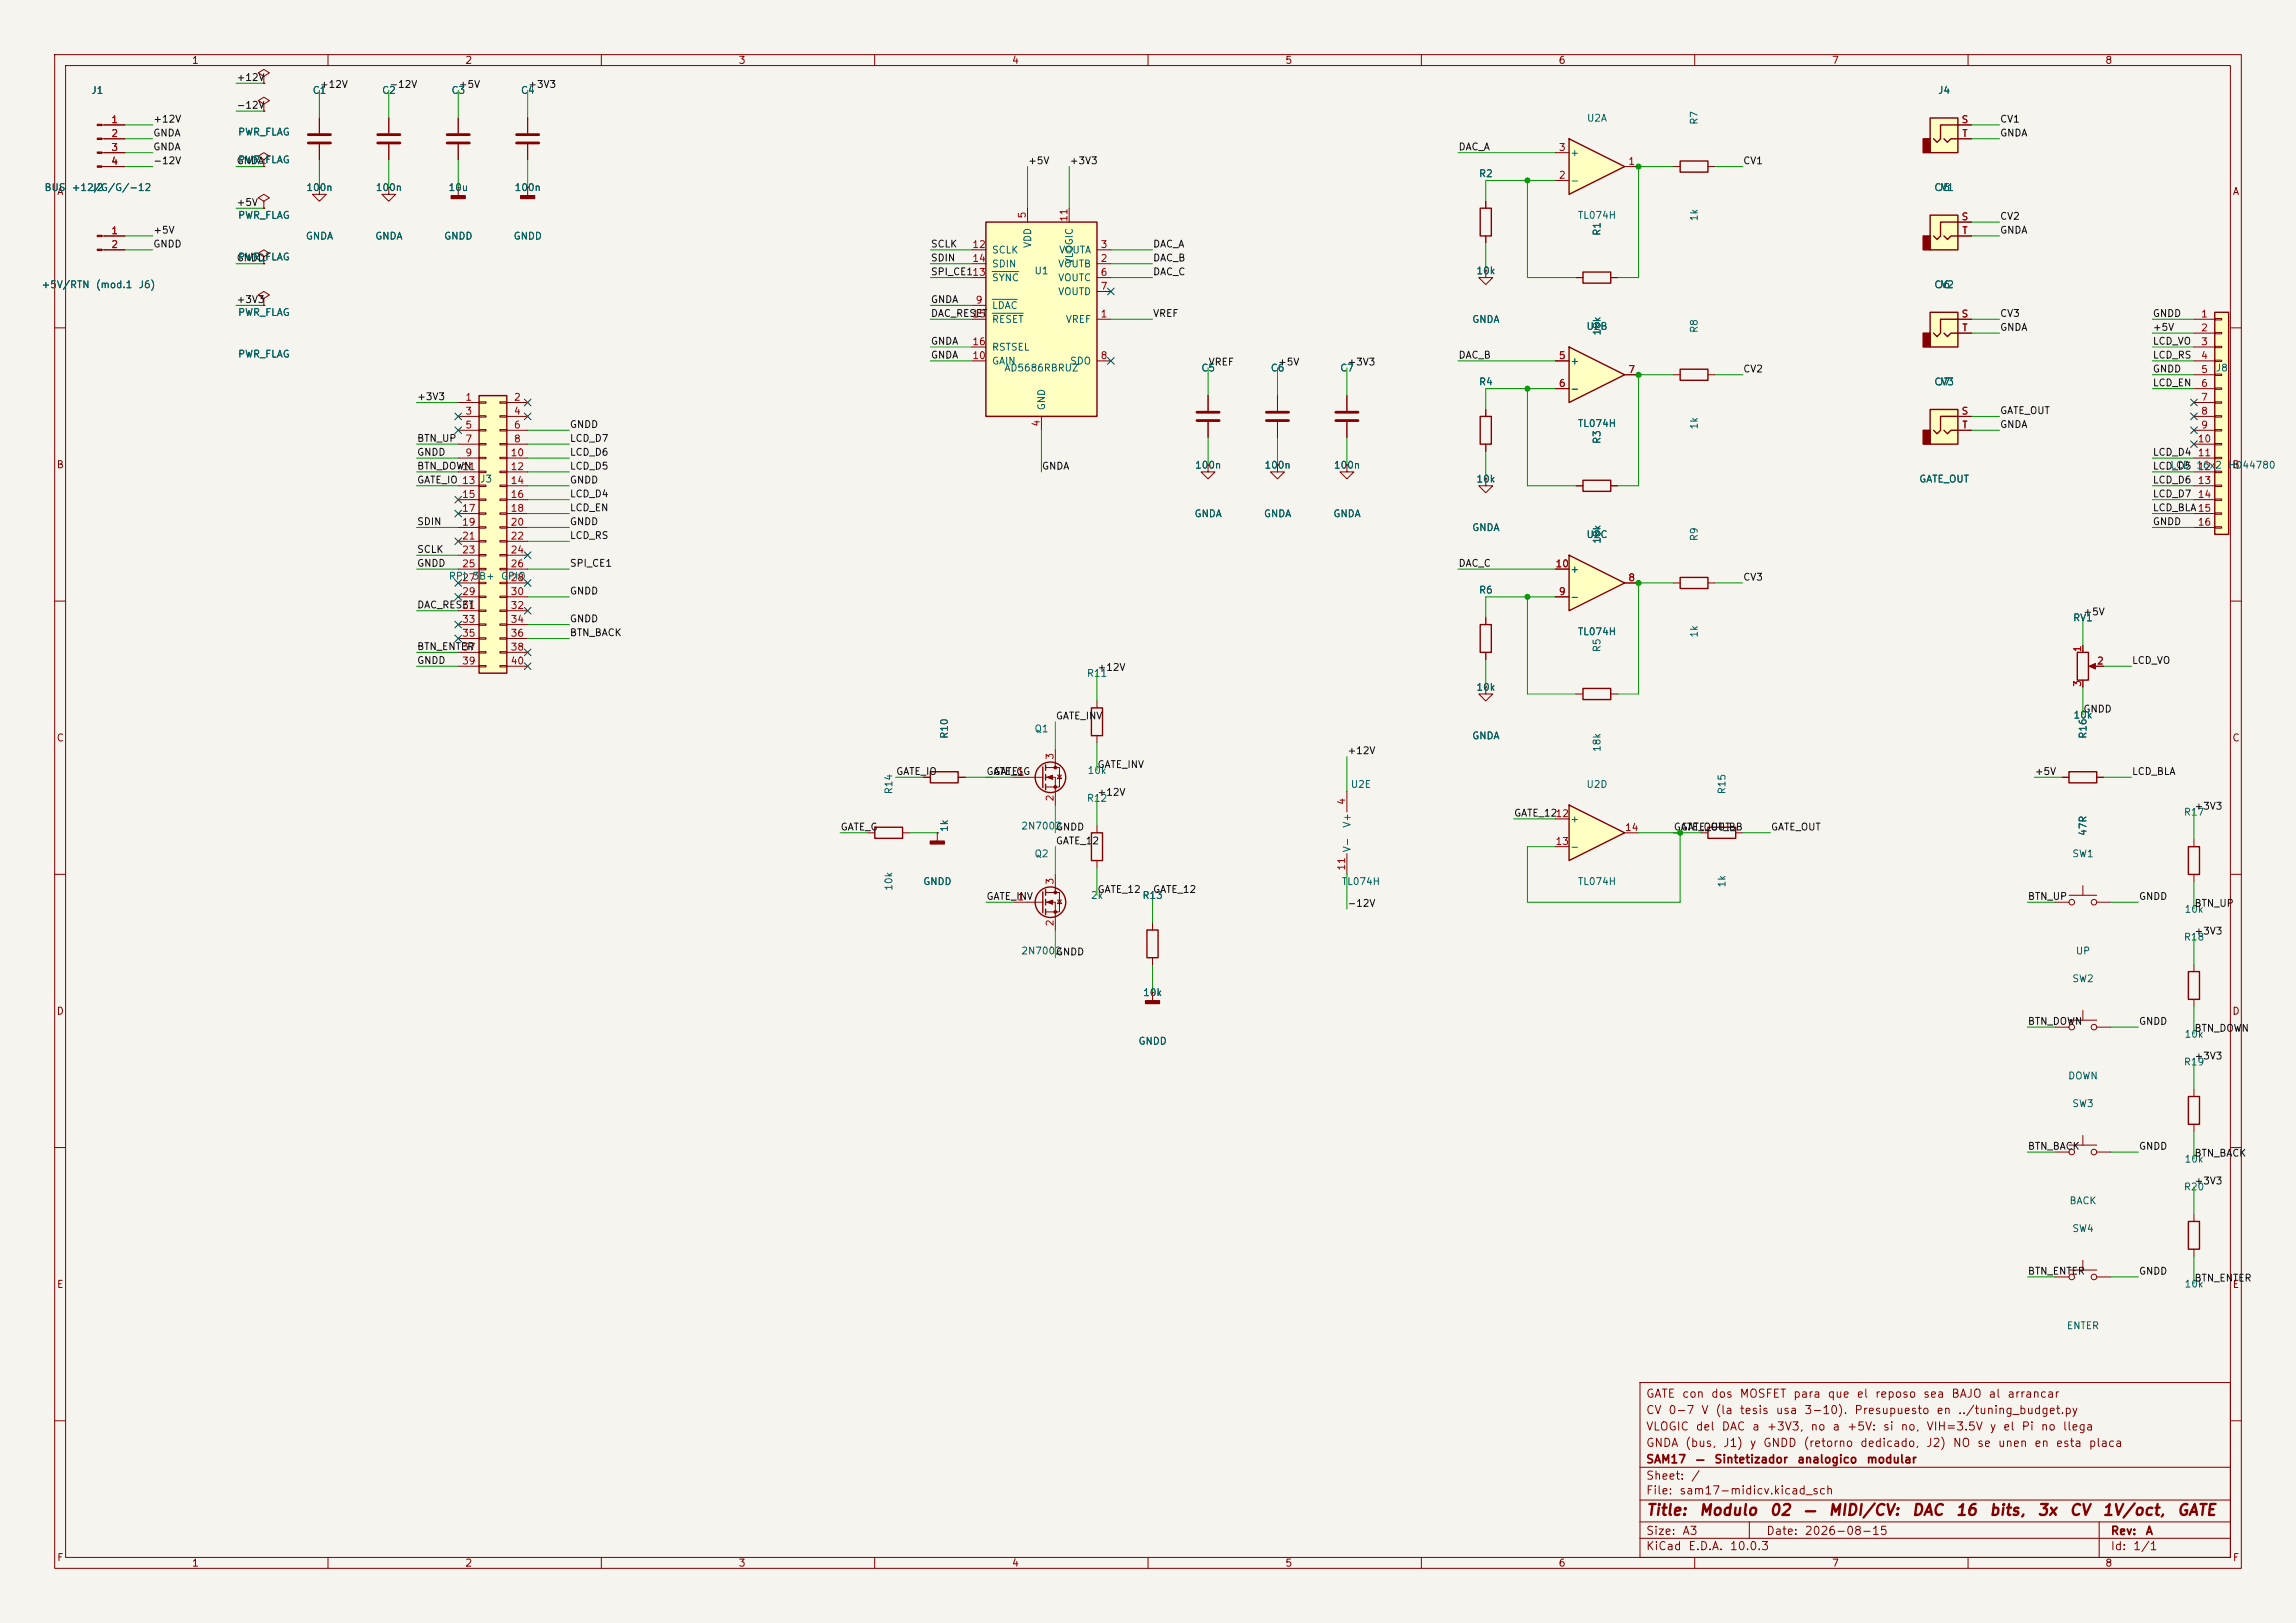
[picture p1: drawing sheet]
<svg xmlns="http://www.w3.org/2000/svg" width="420mm" height="297mm" viewBox="0 0 420 297" stroke-linecap="round" stroke-linejoin="round" font-family="sans-serif">
<defs><g id="words">
<g font-size="2" fill="#840000">
<text x="301" y="277.8">Title:</text>
<text x="310.7" y="277.8">Modulo</text>
<text x="323.6" y="277.8">02</text>
<text x="329.7" y="277.8">—</text>
<text x="334.3" y="277.8">MIDI/CV:</text>
<text x="349.6" y="277.8">DAC</text>
<text x="357.6" y="277.8">16</text>
<text x="363.7" y="277.8">bits,</text>
<text x="372.5" y="277.8">3x</text>
<text x="378.4" y="277.8">CV</text>
<text x="384.4" y="277.8">1V/oct,</text>
<text x="398.1" y="277.8">GATE</text>
</g>
<g font-size="1.5" fill="#840000">
<text x="301" y="256.1">GATE</text>
<text x="307.6" y="256.1">con</text>
<text x="312.9" y="256.1">dos</text>
<text x="318.1" y="256.1">MOSFET</text>
<text x="327.9" y="256.1">para</text>
<text x="334.2" y="256.1">que</text>
<text x="339.5" y="256.1">el</text>
<text x="342.9" y="256.1">reposo</text>
<text x="351.7" y="256.1">sea</text>
<text x="356.8" y="256.1">BAJO</text>
<text x="363.6" y="256.1">al</text>
<text x="367.1" y="256.1">arrancar</text>
<text x="301" y="262.1">VLOGIC</text>
<text x="301" y="259.1">CV</text>
<text x="305.1" y="259.1">0-7</text>
<text x="310.1" y="262.1">del</text>
<text x="311.1" y="259.1">V</text>
<text x="313.7" y="259.1">(la</text>
<text x="314.8" y="262.1">DAC</text>
<text x="318.1" y="259.1">tesis</text>
<text x="320.4" y="262.1">a</text>
<text x="323" y="262.1">+3V3,</text>
<text x="324.7" y="259.1">usa</text>
<text x="329.9" y="259.1">3-10).</text>
<text x="331.1" y="262.1">no</text>
<text x="335.1" y="262.1">a</text>
<text x="337.7" y="262.1">+5V:</text>
<text x="339.1" y="259.1">Presupuesto</text>
<text x="344.3" y="262.1">si</text>
<text x="347.5" y="262.1">no,</text>
<text x="352.3" y="262.1">VIH=3.5V</text>
<text x="354.1" y="259.1">en</text>
<text x="358" y="259.1">../tuning_budget.py</text>
<text x="363.9" y="262.1">y</text>
<text x="366.3" y="262.1">el</text>
<text x="369.7" y="262.1">Pi</text>
<text x="373.2" y="262.1">no</text>
<text x="377.2" y="262.1">llega</text>
<text x="301" y="268.1">SAM17</text>
<text x="301" y="265.1">GNDA</text>
<text x="308.1" y="265.1">(bus,</text>
<text x="310" y="268.1">—</text>
<text x="313.5" y="268.1">Sintetizador</text>
<text x="315.1" y="265.1">J1)</text>
<text x="320" y="265.1">y</text>
<text x="322.4" y="265.1">GNDD</text>
<text x="328.6" y="268.1">analogico</text>
<text x="329.8" y="265.1">(retorno</text>
<text x="340.1" y="265.1">dedicado,</text>
<text x="341.3" y="268.1">modular</text>
<text x="352.2" y="265.1">J2)</text>
<text x="357.1" y="265.1">NO</text>
<text x="361.5" y="265.1">se</text>
<text x="365.3" y="265.1">unen</text>
<text x="372" y="265.1">en</text>
<text x="375.9" y="265.1">esta</text>
<text x="382" y="265.1">placa</text>
<text x="301" y="273.8">File:</text>
<text x="301" y="271.1">Sheet:</text>
<text x="307.1" y="273.8">sam17-midicv.kicad_sch</text>
<text x="309.2" y="271.1">/</text>
<text x="301" y="281.2">Size:</text>
<text x="307.6" y="281.2">A3</text>
<text x="323" y="281.2">Date:</text>
<text x="330" y="281.2">2026-08-15</text>
<text x="386" y="281.2">Rev:</text>
<text x="392.4" y="281.2">A</text>
<text x="301" y="284">KiCad</text>
<text x="308.7" y="284">E.D.A.</text>
<text x="316.3" y="284">10.0.3</text>
<text x="386" y="284">Id:</text>
<text x="390.1" y="284">1/1</text>
</g>
<g font-size="1.3" fill="#840000">
<text x="35" y="12">1</text>
<text x="85" y="12">2</text>
<text x="135" y="12">3</text>
<text x="185" y="12">4</text>
<text x="235" y="12">5</text>
<text x="285" y="12">6</text>
<text x="335" y="12">7</text>
<text x="385" y="12">8</text>
<text x="10.3" y="36">A</text>
<text x="408.3" y="36">A</text>
<text x="10.3" y="86">B</text>
<text x="408.2" y="86">B</text>
<text x="10.3" y="136">C</text>
<text x="408.2" y="136">C</text>
<text x="10.3" y="186">D</text>
<text x="408.2" y="186">D</text>
<text x="10.3" y="236">E</text>
<text x="408.3" y="236">E</text>
<text x="10.3" y="286">F</text>
<text x="35" y="287">1</text>
<text x="85" y="287">2</text>
<text x="135" y="287">3</text>
<text x="185" y="287">4</text>
<text x="235" y="287">5</text>
<text x="285" y="287">6</text>
<text x="335" y="287">7</text>
<text x="385" y="287">8</text>
<text x="408.3" y="286">F</text>
</g>
<g font-size="1.3" fill="#006464">
<text x="16.6" y="17.5">J1</text>
<text x="57.1" y="17.5">C1</text>
<text x="69.8" y="17.5">C2</text>
<text x="82.5" y="17.5">C3</text>
<text x="95.2" y="17.5">C4</text>
<text x="354.4" y="17.5">J4</text>
<text x="290.2" y="22.6">U2A</text>
<text x="310.9" y="22.9" transform="rotate(-90 310.9 22.9)">R7</text>
<text x="43.4" y="25.1">PWR_FLAG</text>
<text x="287.1" y="28.9">+</text>
<text x="8" y="35.3">BUS</text>
<text x="13" y="35.3">+12/G/G/-12</text>
<text x="16.6" y="35.3">J2</text>
<text x="43.4" y="30.2">PWR_FLAG</text>
<text x="55.9" y="35.3">100n</text>
<text x="68.6" y="35.3">100n</text>
<text x="81.9" y="35.3">10u</text>
<text x="94" y="35.3">100n</text>
<text x="270.4" y="32.7">R2</text>
<text x="287.1" y="34">-</text>
<text x="353.7" y="35.3">CV1</text>
<text x="354.4" y="35.3">J5</text>
<text x="43.4" y="40.3">PWR_FLAG</text>
<text x="288.5" y="40.3">TL074H</text>
<text x="310.9" y="40.6" transform="rotate(-90 310.9 40.6)">1k</text>
<text x="43.4" y="48">PWR_FLAG</text>
<text x="55.8" y="44.2">GNDA</text>
<text x="68.5" y="44.2">GNDA</text>
<text x="81.1" y="44.2">GNDD</text>
<text x="93.8" y="44.2">GNDD</text>
<text x="181.4" y="46.7">SCLK</text>
<text x="188.9" y="45.5" transform="rotate(-90 188.9 45.5)">VDD</text>
<text x="193.6" y="46.7">VOUTA</text>
<text x="293.1" y="43.3" transform="rotate(-90 293.1 43.3)">R1</text>
<text x="7.5" y="53">+5V/RTN</text>
<text x="17.4" y="53">(mod.1</text>
<text x="25.3" y="53">J6)</text>
<text x="181.4" y="51.8">SYNC</text>
<text x="181.4" y="49.2">SDIN</text>
<text x="189.1" y="50.5">U1</text>
<text x="193.5" y="49.2">VOUTB</text>
<text x="193.5" y="51.8">VOUTC</text>
<text x="196.6" y="48.5" transform="rotate(-90 196.6 48.5)">VLOGIC</text>
<text x="270" y="50.5">10k</text>
<text x="353.7" y="53">CV2</text>
<text x="354.4" y="53">J6</text>
<text x="43.4" y="58.1">PWR_FLAG</text>
<text x="181.4" y="56.9">LDAC</text>
<text x="181.4" y="59.4">RESET</text>
<text x="193.5" y="54.3">VOUTD</text>
<text x="194.8" y="59.4">VREF</text>
<text x="269.2" y="59.4">GNDA</text>
<text x="43.4" y="65.7">PWR_FLAG</text>
<text x="181.4" y="64.5">RSTSEL</text>
<text x="290.1" y="60.7">U2B</text>
<text x="293.1" y="61.5" transform="rotate(-90 293.1 61.5)">18k</text>
<text x="310.9" y="61" transform="rotate(-90 310.9 61)">R8</text>
<text x="181.4" y="67">GAIN</text>
<text x="183.6" y="68.3">AD5686RBRUZ</text>
<text x="195.6" y="67">SDO</text>
<text x="219.6" y="68.3">C5</text>
<text x="232.3" y="68.3">C6</text>
<text x="245" y="68.3">C7</text>
<text x="270.4" y="70.8">R4</text>
<text x="287.1" y="67">+</text>
<text x="353.7" y="70.8">CV3</text>
<text x="354.4" y="70.8">J7</text>
<text x="405.2" y="68.3">J8</text>
<text x="191.5" y="75.2" transform="rotate(-90 191.5 75.2)">GND</text>
<text x="287.1" y="72.1">-</text>
<text x="288.5" y="78.4">TL074H</text>
<text x="293.1" y="81.4" transform="rotate(-90 293.1 81.4)">R3</text>
<text x="310.9" y="78.7" transform="rotate(-90 310.9 78.7)">1k</text>
<text x="87.7" y="88.6">J3</text>
<text x="218.5" y="86.1">100n</text>
<text x="231.2" y="86.1">100n</text>
<text x="243.9" y="86.1">100n</text>
<text x="270" y="88.6">10k</text>
<text x="351" y="88.6">GATE_OUT</text>
<text x="396.9" y="86.1">LCD</text>
<text x="401.6" y="86.1">16x2</text>
<text x="407.5" y="86.1">HD44780</text>
<text x="218.4" y="95">GNDA</text>
<text x="231.1" y="95">GNDA</text>
<text x="243.8" y="95">GNDA</text>
<text x="269.2" y="97.5">GNDA</text>
<text x="290.1" y="98.8">U2C</text>
<text x="293.1" y="99.6" transform="rotate(-90 293.1 99.6)">18k</text>
<text x="310.9" y="99.1" transform="rotate(-90 310.9 99.1)">R9</text>
<text x="82" y="106.4">RPi</text>
<text x="86.3" y="106.4">3B+</text>
<text x="91.5" y="106.4">GPIO</text>
<text x="287.1" y="105.1">+</text>
<text x="270.4" y="108.9">R6</text>
<text x="287.1" y="110.2">-</text>
<text x="288.5" y="116.5">TL074H</text>
<text x="293.1" y="119.5" transform="rotate(-90 293.1 119.5)">R5</text>
<text x="310.9" y="116.8" transform="rotate(-90 310.9 116.8)">1k</text>
<text x="379.1" y="114">RV1</text>
<text x="198.7" y="124.2">R11</text>
<text x="270" y="126.7">10k</text>
<text x="379.2" y="131.8">10k</text>
<text x="173.7" y="135.3" transform="rotate(-90 173.7 135.3)">R10</text>
<text x="189.1" y="134.3">Q1</text>
<text x="269.2" y="135.6">GNDA</text>
<text x="293.1" y="137.7" transform="rotate(-90 293.1 137.7)">18k</text>
<text x="382" y="135.3" transform="rotate(-90 382 135.3)">R16</text>
<text x="198.8" y="141.9">10k</text>
<text x="163.5" y="145.5" transform="rotate(-90 163.5 145.5)">R14</text>
<text x="198.7" y="147">R12</text>
<text x="247" y="144.5">U2E</text>
<text x="290.1" y="144.5">U2D</text>
<text x="315.9" y="145.5" transform="rotate(-90 315.9 145.5)">R15</text>
<text x="399.4" y="149.6">R17</text>
<text x="173.7" y="152.4" transform="rotate(-90 173.7 152.4)">1k</text>
<text x="186.7" y="152.1">2N7002</text>
<text x="247.4" y="151.6" transform="rotate(-90 247.4 151.6)">V+</text>
<text x="287.1" y="150.8">+</text>
<text x="287.1" y="155.9">-</text>
<text x="382" y="153.1" transform="rotate(-90 382 153.1)">47R</text>
<text x="189.1" y="157.2">Q2</text>
<text x="247.4" y="156.1" transform="rotate(-90 247.4 156.1)">V-</text>
<text x="379" y="157.2">SW1</text>
<text x="163.5" y="163.1" transform="rotate(-90 163.5 163.1)">10k</text>
<text x="168.8" y="162.3">GNDD</text>
<text x="199.4" y="164.8">2k</text>
<text x="208.9" y="164.8">R13</text>
<text x="245.3" y="162.3">TL074H</text>
<text x="288.5" y="162.3">TL074H</text>
<text x="315.9" y="162.5" transform="rotate(-90 315.9 162.5)">1k</text>
<text x="399.5" y="167.3">10k</text>
<text x="399.4" y="172.4">R18</text>
<text x="186.7" y="175">2N7002</text>
<text x="379.6" y="175">UP</text>
<text x="209" y="182.6">10k</text>
<text x="379" y="180">SW2</text>
<text x="208.1" y="191.5">GNDD</text>
<text x="399.5" y="190.2">10k</text>
<text x="378.2" y="197.8">DOWN</text>
<text x="399.4" y="195.3">R19</text>
<text x="379" y="202.9">SW3</text>
<text x="399.5" y="213.1">10k</text>
<text x="378.4" y="220.7">BACK</text>
<text x="399.4" y="218.1">R20</text>
<text x="379" y="225.8">SW4</text>
<text x="399.5" y="235.9">10k</text>
<text x="378" y="243.5">ENTER</text>
</g>
<g font-size="1.3" fill="#0f0f0f">
<text x="43.2" y="15.1">+12V</text>
<text x="58.4" y="16.4">+12V</text>
<text x="71.1" y="16.4">-12V</text>
<text x="83.8" y="16.4">+5V</text>
<text x="96.5" y="16.4">+3V3</text>
<text x="27.9" y="22.7">+12V</text>
<text x="43.2" y="20.2">-12V</text>
<text x="365.8" y="22.7">CV1</text>
<text x="27.9" y="25.3">GNDA</text>
<text x="27.9" y="27.8">GNDA</text>
<text x="266.7" y="27.8">DAC_A</text>
<text x="365.8" y="25.3">GNDA</text>
<text x="27.9" y="30.4">-12V</text>
<text x="43.2" y="30.4">GNDA</text>
<text x="188" y="30.4">+5V</text>
<text x="195.6" y="30.4">+3V3</text>
<text x="318.8" y="30.4">CV1</text>
<text x="43.2" y="38">+5V</text>
<text x="365.8" y="40.5">CV2</text>
<text x="27.9" y="43.1">+5V</text>
<text x="27.9" y="45.6">GNDD</text>
<text x="170.2" y="45.6">SCLK</text>
<text x="210.8" y="45.6">DAC_A</text>
<text x="365.8" y="43.1">GNDA</text>
<text x="43.2" y="48.1">GNDD</text>
<text x="170.2" y="48.1">SDIN</text>
<text x="170.2" y="50.7">SPI_CE113</text>
<text x="210.8" y="48.1">DAC_B</text>
<text x="210.8" y="50.7">DAC_C</text>
<text x="43.2" y="55.8">+3V3</text>
<text x="170.2" y="55.8">GNDA</text>
<text x="170.2" y="58.3">DAC_RESET</text>
<text x="210.8" y="58.3">VREF</text>
<text x="365.8" y="58.3">CV3</text>
<text x="393.7" y="58.3">GNDD</text>
<text x="170.2" y="65.9">GNDA</text>
<text x="170.2" y="63.4">GNDA</text>
<text x="266.7" y="65.9">DAC_B</text>
<text x="365.8" y="60.8">GNDA</text>
<text x="393.7" y="63.4">LCD_VO</text>
<text x="393.7" y="65.9">LCD_RS</text>
<text x="393.7" y="60.8">+5V</text>
<text x="221" y="67.2">VREF</text>
<text x="233.7" y="67.2">+5V</text>
<text x="246.4" y="67.2">+3V3</text>
<text x="318.8" y="68.5">CV2</text>
<text x="393.7" y="68.5">GNDD</text>
<text x="393.7" y="71">LCD_EN</text>
<text x="76.2" y="73.5">+3V3</text>
<text x="365.8" y="76.1">GATE_OUT</text>
<text x="76.2" y="81.2">BTN_UP</text>
<text x="76.2" y="83.7">GNDD</text>
<text x="104.1" y="78.6">GNDD</text>
<text x="104.1" y="81.2">LCD_D7</text>
<text x="104.1" y="83.7">LCD_D6</text>
<text x="365.8" y="78.6">GNDA</text>
<text x="393.7" y="83.7">LCD_D4</text>
<text x="76.2" y="86.2">BTN_DOWN</text>
<text x="76.2" y="88.8">GATE_IO 13</text>
<text x="104.1" y="86.2">LCD_D5</text>
<text x="104.1" y="88.8">GNDD</text>
<text x="190.5" y="86.2">GNDA</text>
<text x="393.7" y="88.8">LCD_D6</text>
<text x="393.7" y="86.2">LCD_D5</text>
<text x="104.1" y="91.3">LCD_D4</text>
<text x="104.1" y="93.9">LCD_EN</text>
<text x="393.7" y="91.3">LCD_D7</text>
<text x="393.7" y="93.9">LCD_BLA15</text>
<text x="76.2" y="96.4">SDIN</text>
<text x="76.2" y="101.5">SCLK</text>
<text x="104.1" y="96.4">GNDD</text>
<text x="104.1" y="98.9">LCD_RS</text>
<text x="393.7" y="96.4">GNDD</text>
<text x="76.2" y="104">GNDD</text>
<text x="104.1" y="104">SPI_CE1</text>
<text x="266.7" y="104">DAC_C</text>
<text x="318.8" y="106.6">CV3</text>
<text x="76.2" y="111.6">DAC_RESET</text>
<text x="104.1" y="109.1">GNDD</text>
<text x="381" y="112.9">+5V</text>
<text x="76.2" y="119.3">BTN_ENTER</text>
<text x="104.1" y="114.2">GNDD</text>
<text x="104.1" y="116.7">BTN_BACK</text>
<text x="76.2" y="121.8">GNDD</text>
<text x="200.7" y="123.1">+12V</text>
<text x="389.9" y="121.8">LCD_VO</text>
<text x="193" y="132">GATE_INV</text>
<text x="381" y="130.7">GNDD</text>
<text x="163.8" y="142.1">GATE_IO</text>
<text x="180.3" y="142.1">GATE_G</text>
<text x="181.6" y="142.1">GATE_G</text>
<text x="200.7" y="140.8">GATE_INV</text>
<text x="246.4" y="138.3">+12V</text>
<text x="372.1" y="142.1">+5V</text>
<text x="389.9" y="142.1">LCD_BLA</text>
<text x="200.7" y="145.9">+12V</text>
<text x="276.9" y="149.7">GATE_1212</text>
<text x="401.3" y="148.5">+3V3</text>
<text x="153.7" y="152.3">GATE_G</text>
<text x="193" y="152.3">GNDD</text>
<text x="193" y="154.8">GATE_12</text>
<text x="306.1" y="152.3">GATE_OUT_B</text>
<text x="323.8" y="152.3">GATE_OUT</text>
<text x="180.3" y="165">GATE_INV</text>
<text x="200.7" y="163.7">GATE_12</text>
<text x="210.8" y="163.7">GATE_12</text>
<text x="246.4" y="166.2">-12V</text>
<text x="370.8" y="165">BTN_UP</text>
<text x="391.2" y="165">GNDD</text>
<text x="401.3" y="166.2">BTN_UP</text>
<text x="401.3" y="171.3">+3V3</text>
<text x="193" y="175.1">GNDD</text>
<text x="370.8" y="187.8">BTN_DOWN</text>
<text x="391.2" y="187.8">GNDD</text>
<text x="401.3" y="189.1">BTN_DOWN</text>
<text x="401.3" y="194.2">+3V3</text>
<text x="370.8" y="210.7">BTN_BACK</text>
<text x="391.2" y="210.7">GNDD</text>
<text x="401.3" y="212">BTN_BACK</text>
<text x="401.3" y="217">+3V3</text>
<text x="370.8" y="233.6">BTN_ENTER</text>
<text x="391.2" y="233.6">GNDD</text>
<text x="401.3" y="234.8">BTN_ENTER</text>
</g>
<g font-size="1.3" fill="#a90000">
<text x="20.2" y="22.8">1</text>
<text x="358.7" y="22.8">S</text>
<text x="20.2" y="25.4">2</text>
<text x="20.2" y="27.9">3</text>
<text x="285" y="27.9">3</text>
<text x="358.8" y="25.4">T</text>
<text x="20.2" y="30.5">4</text>
<text x="285" y="33">2</text>
<text x="297.7" y="30.5">1</text>
<text x="187.9" y="40.1" transform="rotate(-90 187.9 40.1)">5</text>
<text x="195.6" y="40.7" transform="rotate(-90 195.6 40.7)">11</text>
<text x="358.7" y="40.6">S</text>
<text x="20.2" y="43.2">1</text>
<text x="20.2" y="45.7">2</text>
<text x="177.8" y="45.7">12</text>
<text x="201.2" y="45.7">3</text>
<text x="358.8" y="43.2">T</text>
<text x="177.8" y="48.2">14</text>
<text x="201.2" y="48.2">2</text>
<text x="201.2" y="50.8">6</text>
<text x="201.2" y="53.3">7</text>
<text x="177.8" y="58.4">15</text>
<text x="178.4" y="55.9">9</text>
<text x="201.2" y="58.4">1</text>
<text x="358.7" y="58.4">S</text>
<text x="402.5" y="58.4">1</text>
<text x="177.8" y="63.5">16</text>
<text x="358.8" y="60.9">T</text>
<text x="402.5" y="60.9">2</text>
<text x="402.5" y="63.5">3</text>
<text x="177.8" y="66">10</text>
<text x="201.2" y="66">8</text>
<text x="285" y="66">5</text>
<text x="285" y="71.1">6</text>
<text x="297.7" y="68.6">7</text>
<text x="402.5" y="66">4</text>
<text x="402.5" y="68.6">5</text>
<text x="402.5" y="71.1">6</text>
<text x="85" y="73.6">1</text>
<text x="85" y="76.2">3</text>
<text x="93.9" y="73.6">2</text>
<text x="93.9" y="76.2">4</text>
<text x="358.7" y="76.2">S</text>
<text x="402.5" y="73.6">7</text>
<text x="402.5" y="76.2">8</text>
<text x="85" y="78.7">5</text>
<text x="85" y="81.3">7</text>
<text x="85" y="83.8">9</text>
<text x="93.3" y="83.8">10</text>
<text x="93.9" y="78.7">6</text>
<text x="93.9" y="81.3">8</text>
<text x="190.5" y="78.2" transform="rotate(-90 190.5 78.2)">4</text>
<text x="358.8" y="78.7">T</text>
<text x="401.9" y="81.3">10</text>
<text x="401.9" y="83.8">11</text>
<text x="402.5" y="78.7">9</text>
<text x="84.4" y="86.3">11</text>
<text x="93.3" y="86.3">12</text>
<text x="93.3" y="88.9">14</text>
<text x="401.9" y="86.3">12</text>
<text x="401.9" y="88.9">13</text>
<text x="84.4" y="91.4">15</text>
<text x="84.4" y="94">17</text>
<text x="93.3" y="91.4">16</text>
<text x="93.3" y="94">18</text>
<text x="401.9" y="91.4">14</text>
<text x="84.4" y="96.5">19</text>
<text x="84.4" y="99">21</text>
<text x="84.4" y="101.6">23</text>
<text x="93.3" y="96.5">20</text>
<text x="93.3" y="99">22</text>
<text x="93.3" y="101.6">24</text>
<text x="401.9" y="96.5">16</text>
<text x="84.4" y="104.1">25</text>
<text x="84.4" y="106.7">27</text>
<text x="93.3" y="104.1">26</text>
<text x="93.3" y="106.7">28</text>
<text x="284.4" y="104.1">10</text>
<text x="297.7" y="106.7">8</text>
<text x="84.4" y="109.2">29</text>
<text x="84.4" y="111.7">31</text>
<text x="93.3" y="109.2">30</text>
<text x="93.3" y="111.7">32</text>
<text x="285" y="109.2">9</text>
<text x="84.4" y="114.3">33</text>
<text x="84.4" y="116.8">35</text>
<text x="84.4" y="119.4">37</text>
<text x="93.3" y="114.3">34</text>
<text x="93.3" y="116.8">36</text>
<text x="93.3" y="119.4">38</text>
<text x="381" y="119.5" transform="rotate(-90 381 119.5)">1</text>
<text x="84.4" y="121.9">39</text>
<text x="93.3" y="121.9">40</text>
<text x="381" y="125.8" transform="rotate(-90 381 125.8)">3</text>
<text x="383.5" y="121.9">2</text>
<text x="186" y="142.2">1</text>
<text x="193" y="139.1" transform="rotate(-90 193 139.1)">3</text>
<text x="193" y="146.8" transform="rotate(-90 193 146.8)">2</text>
<text x="246.4" y="147.4" transform="rotate(-90 246.4 147.4)">4</text>
<text x="284.4" y="154.9">13</text>
<text x="297.1" y="152.4">14</text>
<text x="193" y="162" transform="rotate(-90 193 162)">3</text>
<text x="246.4" y="159.4" transform="rotate(-90 246.4 159.4)">11</text>
<text x="186" y="165.1">1</text>
<text x="193" y="169.6" transform="rotate(-90 193 169.6)">2</text>
</g>
</g></defs>
<path d="M0 0h420v297h-420z" fill="#f5f4ef" stroke="#f5f4ef" stroke-width=".18"/>
<g fill="none" stroke="#840000" stroke-width=".18">
<path d="M10 10h400v277h-400zM12 12h396v273h-396zM48.3 14l1-.7-1-.6-1.1 .6 1.1 .7v1.2M48.3 15.2h.1M48.3 19.1l1-.7-1-.6-1.1 .6 1.1 .7v1.2M60 10v2M110 10v2M160 10v2M210 10v2M260 10v2M310 10v2M360 10v2"/>
<path d="M18.6 22.9h4.3M18.6 25.4h4.3M18.6 27.9h4.3M18.6 30.5h4.3M48.3 20.3h.1M58.4 34.3v1.3h1.3l-1.3 1.2-1.3-1.2h1.3M58.4 34.3h.1M58.4 21.6v2.8M58.4 26.4v2.8M71.1 34.3v1.3h1.3l-1.3 1.2-1.3-1.2h1.3M71.1 34.3h.1M71.1 21.6v2.8"/>
<path d="M71.1 26.4v2.8M83.8 21.6v2.8M83.8 26.4v2.8M18.6 43.2h4.3M18.6 45.7h4.3M10 60h2M408 60h2M10 110h2M408 110h2M200.7 128.3v1.2M200.7 134.6v1.3M10 160h2"/>
<path d="M311.1 152.4h1.3M317.5 152.4h1.3M408 160h2M185.4 165.1h5.4M191.3 163.3h2.5v3.6h-2.5M191.3 165.1h1.7v5.1M193 160v3.3M193.4 164.7h.8M193.8 164.7l.4 .7h-.8zM210.8 168.9v1.3M210.8 175.3v1.2M210.8 181.6h.1"/>
<path d="M210.8 181.6v1.5M10 210h2M408 210h2M300 253h108v32h-108zM10 260h2M300 278.5h108M300 274.5h108M300 268.5h108M320 278.5v3M384 278.5v6.5M408 260h2M60 285v2"/>
<path d="M110 285v2M160 285v2M210 285v2M260 285v2M300 281.5h108M310 285v2M360 285v2"/>
</g>
<g fill="none" stroke="#840000" stroke-width=".25">
<path d="M199.6 129.5h2.1v5.1h-2.1zM312.4 151.4h5.1v2h-5.1zM190.8 163.2v3.8M191.3 162.8v1M191.3 164.6v1M191.3 166.4v1M209.8 170.2h2v5.1h-2z"/>
<circle cx="192.2" cy="165.1" r="2.79"/>
</g>
<g fill="#840000" stroke="#840000" stroke-width=".18">
<path d="M191.5 165.1l1-.4v.8z"/>
<path d="M17.8 43.1h.8v.2h-.8z"/>
<path d="M17.8 45.6h.8v.2h-.8z"/>
<path d="M17.8 22.7h.8v.3h-.8z"/>
<path d="M17.8 25.3h.8v.2h-.8z"/>
<path d="M17.8 27.8h.8v.3h-.8z"/>
<path d="M17.8 30.4h.8v.2h-.8z"/>
<circle cx="193" cy="163.3" r=".25"/>
<circle cx="193" cy="166.9" r=".25"/>
</g>
<path d="M56.4 24.6h4.1M56.4 26.2h4.1M69.1 24.6h4.1M69.1 26.2h4.1M81.8 24.6h4.1M81.8 26.2h4.1" fill="none" stroke="#840000" stroke-width=".51"/>
<path d="M209.5 183.1h2.6v.5h-2.6z" fill="#840000" stroke="#840000" stroke-width=".25"/>
<path d="M180.3 40.6h20.4v35.6h-20.4z" fill="#ffffc2"/>
<g fill="none" stroke="#840000" stroke-width=".25">
<path d="M180.3 40.6h20.4v35.6h-20.4zM191.3 140v1M289.6 126h5v2h-5zM170.2 141.2h5.1v2.1h-5.1zM190.8 140.3v3.8M191.3 141.7v1M191.3 143.5v1M199.6 152.4h2.1v5.1h-2.1z"/>
<circle cx="192.2" cy="142.2" r="2.79"/>
</g>
<g fill="none" stroke="#840000" stroke-width=".18">
<path d="M48.3 29.2l1-.6-1-.7-1.1 .7 1.1 .6v1.3M48.3 30.5h.1M48.3 36.8l1-.6-1-.6-1.1 .6 1.1 .6v1.3M48.3 38.1h.1M83.8 34.3h.1M83.8 34.3v1.5M96.5 34.3h.1M96.5 21.6v2.8M96.5 26.4v2.8M96.5 34.3v1.5M188 38.1v2.5M195.6 38.1v2.5"/>
<path d="M177.8 58.4h2.5M177.8 48.3h2.5M177.8 45.7h2.5M177.8 50.8h2.5M177.8 55.9h2.5M200.7 58.4h2.5M200.7 48.3h2.5M200.7 45.7h2.5M200.7 50.8h2.5M200.7 53.3h2.5M177.8 66h2.5M177.8 63.5h2.5"/>
<path d="M190.5 76.2v2.5M200.7 66h2.5M246.4 72.4v2.8M246.4 77.2v2.8M221 85.1v1.3h1.2l-1.2 1.2-1.3-1.2h1.3M221 85.1h.1M193 137.2v3.3M288.3 127h1.3M294.6 127h1.3M168.9 142.2h1.3M175.3 142.2h1.2M185.4 142.2h5.4"/>
<path d="M191.3 140.5h2.5v3.5h-2.5M191.3 142.2h1.7v5.1M193.4 141.9h.8M193.8 141.9l.4 .6h-.8zM200.7 151.1v1.3M200.7 157.5v1.3M375.9 233.7h2.6M378.5 232.4h5M381 230.6v1.8M383.5 233.7h2.6"/>
<circle cx="379" cy="233.7" r=".51"/>
<circle cx="383" cy="233.7" r=".51"/>
</g>
<path d="M181.5 54.8h4.6M181.5 49.7h4.8M181.5 57.3h5.7" fill="none" stroke="#006464" stroke-width=".18"/>
<path d="M94.5 24.6h4.1M94.5 26.2h4.1M244.3 75.4h4.1M244.3 77h4.1" fill="none" stroke="#840000" stroke-width=".51"/>
<g fill="#840000" stroke="#840000" stroke-width=".25">
<path d="M82.5 35.8h2.6v.5h-2.6z"/>
<path d="M95.2 35.8h2.6v.5h-2.6z"/>
</g>
<g fill="#840000" stroke="#840000" stroke-width=".18">
<path d="M191.5 142.2l1-.3v.7z"/>
<circle cx="193" cy="140.5" r=".25"/>
<circle cx="193" cy="144" r=".25"/>
</g>
<path d="M87.6 72.4h5.1v50.8h-5.1z" fill="#ffffc2"/>
<path d="M87.6 72.4h5.1v50.8h-5.1zM270.8 114.3h2v5.1h-2zM307.3 105.7h5.1v2h-5.1z" fill="none" stroke="#840000" stroke-width=".25"/>
<g fill="none" stroke="#840000" stroke-width=".18">
<path d="M48.3 47l1-.6-1-.7-1.1 .7 1.1 .6v1.3M48.3 48.3h.1M48.3 54.6l1-.6-1-.7-1.1 .7 1.1 .6v1.3M48.3 55.9h.1M83.8 73.7h3.8M83.8 76.2h3.8M83.8 78.7h3.8M87.6 73.5h1.3v.3h-1.3zM87.6 76.1h1.3v.2h-1.3zM87.6 78.6h1.3v.3h-1.3zM91.4 73.5h1.3v.3h-1.3zM91.4 76.1h1.3v.2h-1.3z"/>
<path d="M91.4 78.6h1.3v.3h-1.3zM92.7 73.7h3.8M92.7 76.2h3.8M92.7 78.7h3.8M83.8 81.3h3.8M83.8 83.8h3.8M83.8 86.4h3.8M83.8 88.9h3.8M83.8 91.4h3.8M83.8 94h3.8M83.8 96.5h3.8M83.8 99.1h3.8"/>
<path d="M87.6 81.2h1.3v.2h-1.3zM87.6 83.7h1.3v.2h-1.3zM87.6 86.2h1.3v.3h-1.3zM87.6 88.8h1.3v.2h-1.3zM87.6 91.3h1.3v.3h-1.3zM87.6 93.9h1.3v.2h-1.3zM87.6 96.4h1.3v.2h-1.3zM87.6 98.9h1.3v.3h-1.3zM91.4 81.2h1.3v.2h-1.3zM91.4 83.7h1.3v.2h-1.3zM91.4 86.2h1.3v.3h-1.3zM91.4 88.8h1.3v.2h-1.3z"/>
<path d="M91.4 91.3h1.3v.3h-1.3zM91.4 93.9h1.3v.2h-1.3zM91.4 96.4h1.3v.2h-1.3zM91.4 98.9h1.3v.3h-1.3zM92.7 81.3h3.8M92.7 83.8h3.8M92.7 86.4h3.8M92.7 88.9h3.8M92.7 91.4h3.8M92.7 94h3.8M92.7 96.5h3.8M92.7 99.1h3.8"/>
<path d="M83.8 101.6h3.8M83.8 104.1h3.8M83.8 106.7h3.8M83.8 109.2h3.8M83.8 111.8h3.8M83.8 114.3h3.8M83.8 116.8h3.8M83.8 119.4h3.8M87.6 101.5h1.3v.2h-1.3zM87.6 104h1.3v.3h-1.3zM87.6 106.6h1.3v.2h-1.3zM87.6 109.1h1.3v.2h-1.3z"/>
<path d="M87.6 111.6h1.3v.3h-1.3zM87.6 114.2h1.3v.2h-1.3zM87.6 116.7h1.3v.3h-1.3zM87.6 119.3h1.3v.2h-1.3zM91.4 101.5h1.3v.2h-1.3zM91.4 104h1.3v.3h-1.3zM91.4 106.6h1.3v.2h-1.3zM91.4 109.1h1.3v.2h-1.3zM91.4 111.6h1.3v.3h-1.3zM91.4 114.2h1.3v.2h-1.3zM91.4 116.7h1.3v.3h-1.3zM91.4 119.3h1.3v.2h-1.3z"/>
<path d="M92.7 101.6h3.8M92.7 104.1h3.8M92.7 106.7h3.8M92.7 109.2h3.8M92.7 111.8h3.8M92.7 114.3h3.8M92.7 116.8h3.8M92.7 119.4h3.8M271.8 113v1.3M271.8 119.4v1.3M306.1 106.7h1.2M312.4 106.7h1.3"/>
<path d="M83.8 121.9h3.8M87.6 121.8h1.3v.2h-1.3zM91.4 121.8h1.3v.2h-1.3zM92.7 121.9h3.8"/>
</g>
<path d="M287 101.6l10.2 5.1-10.2 5.1z" fill="#ffffc2"/>
<path d="M287 101.6l10.2 5.1-10.2 5.1zM160 151.4h5.1v2h-5.1z" fill="none" stroke="#840000" stroke-width=".25"/>
<path d="M284.5 109.2h2.5M284.5 104.1h2.5M297.2 106.7h2.5M158.7 152.4h1.3M165.1 152.4h1.3M171.4 152.4h.1M171.4 152.4v1.5M246.4 144.8v3.8M246.4 156.2v3.8" fill="none" stroke="#840000" stroke-width=".18"/>
<path d="M170.2 153.9h2.5v.5h-2.5z" fill="#840000" stroke="#840000" stroke-width=".25"/>
<path d="M287 147.3l10.2 5.1-10.2 5.1z" fill="#ffffc2"/>
<path d="M289.6 49.8h5v2h-5zM270.8 76.2h2v5.1h-2zM289.6 87.9h5v2h-5zM287 147.3l10.2 5.1-10.2 5.1z" fill="none" stroke="#840000" stroke-width=".25"/>
<g fill="none" stroke="#840000" stroke-width=".18">
<path d="M271.8 49.5v1.3h1.2l-1.2 1.3-1.3-1.3h1.3M271.8 49.5h.1M288.3 50.8h1.3M294.6 50.8h1.3M221 72.4v2.8M221 77.2v2.8M233.7 72.4v2.8M233.7 77.2v2.8M271.8 74.9v1.3M233.7 85.1v1.3h1.2l-1.2 1.2-1.3-1.2h1.3M233.7 85.1h.1M246.4 85.1v1.3h1.2l-1.2 1.2-1.3-1.2h1.3"/>
<path d="M246.4 85.1h.1M271.8 87.6v1.3h1.2l-1.2 1.3-1.3-1.3h1.3M271.8 87.6h.1M271.8 81.3v1.3M288.3 88.9h1.3M294.6 88.9h1.3M271.8 125.7v1.3h1.2l-1.2 1.3-1.3-1.3h1.3M271.8 125.7h.1M284.5 149.9h2.5M284.5 154.9h2.5M297.2 152.4h2.5"/>
</g>
<path d="M218.9 75.4h4.1M218.9 77h4.1M231.6 75.4h4.1M231.6 77h4.1" fill="none" stroke="#840000" stroke-width=".51"/>
<path d="M287 25.4l10.2 5.1-10.2 5.1z" fill="#ffffc2"/>
<path d="M287 25.4l10.2 5.1-10.2 5.1z" fill="none" stroke="#840000" stroke-width=".25"/>
<path d="M284.5 33h2.5M284.5 27.9h2.5M297.2 30.5h2.5" fill="none" stroke="#840000" stroke-width=".18"/>
<path d="M287 63.5l10.2 5.1-10.2 5.1z" fill="#ffffc2"/>
<path d="M307.3 29.5h5.1v2h-5.1zM287 63.5l10.2 5.1-10.2 5.1z" fill="none" stroke="#840000" stroke-width=".25"/>
<path d="M306.1 30.5h1.2M312.4 30.5h1.3M284.5 66h2.5M284.5 71.1h2.5M297.2 68.6h2.5" fill="none" stroke="#840000" stroke-width=".18"/>
<path d="M353.1 39.4h5v6.3h-5z" fill="#ffffc2"/>
<path d="M351.8 43.2h1.3v2.5h-1.3z" fill="#840000" stroke="#840000" stroke-width=".25"/>
<path d="M353.1 39.4h5v6.3h-5zM355.6 43.2l.6 .6 .7-.6h1.2M358.1 40.6h-3.1v2.6l-.7 .6-.6-.6" fill="none" stroke="#840000" stroke-width=".25"/>
<path d="M358.1 40.6h2.6M358.1 43.2h2.6" fill="none" stroke="#840000" stroke-width=".18"/>
<path d="M353.1 57.2h5v6.3h-5z" fill="#ffffc2"/>
<path d="M351.8 61h1.3v2.5h-1.3z" fill="#840000" stroke="#840000" stroke-width=".25"/>
<path d="M353.1 57.2h5v6.3h-5zM358.1 58.4h-3.1v2.6l-.7 .6-.6-.6M355.6 61l.6 .6 .7-.6h1.2" fill="none" stroke="#840000" stroke-width=".25"/>
<path d="M358.1 58.4h2.6M358.1 61h2.6" fill="none" stroke="#840000" stroke-width=".18"/>
<path d="M353.1 74.9h5v6.4h-5z" fill="#ffffc2"/>
<path d="M351.8 78.7h1.3v2.6h-1.3z" fill="#840000" stroke="#840000" stroke-width=".25"/>
<path d="M270.8 38.1h2v5.1h-2zM353.1 74.9h5v6.4h-5zM355.6 78.7l.6 .7 .7-.7h1.2M358.1 76.2h-3.1v2.5l-.7 .7-.6-.7" fill="none" stroke="#840000" stroke-width=".25"/>
<path d="M271.8 36.8v1.3M271.8 43.2v1.3M358.1 76.2h2.6M358.1 78.7h2.6" fill="none" stroke="#840000" stroke-width=".18"/>
<path d="M353.1 21.6h5v6.3h-5z" fill="#ffffc2"/>
<path d="M351.8 25.4h1.3v2.5h-1.3z" fill="#840000" stroke="#840000" stroke-width=".25"/>
<path d="M353.1 21.6h5v6.3h-5zM355.6 25.4l.6 .6 .7-.6h1.2M358.1 22.9h-3.1v2.5l-.7 .6-.6-.6M307.3 67.6h5.1v2h-5.1zM380 119.4h2v5.1h-2zM378.5 141.2h5v2.1h-5zM400.3 154.9h2v5.1h-2zM400.3 177.8h2v5.1h-2zM400.3 200.7h2v5h-2zM400.3 223.5h2v5.1h-2z" fill="none" stroke="#840000" stroke-width=".25"/>
<g fill="none" stroke="#840000" stroke-width=".18">
<path d="M358.1 22.9h2.6M358.1 25.4h2.6M306.1 68.6h1.2M312.4 68.6h1.3M381 118.1v1.3M381 124.5v1.2M382.5 121.9h2.3M377.2 142.2h1.3M383.5 142.2h1.3M401.3 153.7v1.2M375.9 165.1h2.6M378.5 163.8h5"/>
<path d="M381 162.1v1.7M383.5 165.1h2.6M401.3 160v1.3M401.3 176.5v1.3M375.9 188h2.6M378.5 186.7h5M381 184.9v1.8M383.5 188h2.6M401.3 182.9v1.3M401.3 199.4v1.3M375.9 210.8h2.6M378.5 209.6h5"/>
<path d="M381 207.8v1.8M383.5 210.8h2.6M401.3 205.7v1.3M401.3 222.2v1.3M401.3 228.6v1.3"/>
<circle cx="379" cy="165.1" r=".51"/>
<circle cx="383" cy="165.1" r=".51"/>
<circle cx="379" cy="188" r=".51"/>
<circle cx="383" cy="188" r=".51"/>
<circle cx="379" cy="210.8" r=".51"/>
<circle cx="383" cy="210.8" r=".51"/>
</g>
<path d="M382.1 121.9l1.2-.5v1z" fill="#840000" stroke="#840000" stroke-width=".18"/>
<path d="M405.1 57.2h2.6v40.6h-2.6z" fill="#ffffc2"/>
<path d="M405.1 57.2h2.6v40.6h-2.6z" fill="none" stroke="#840000" stroke-width=".25"/>
<g fill="none" stroke="#840000" stroke-width=".18">
<path d="M48.3 15.2h.1M19 22.9h3.9M19 25.4h3.9M19 27.9h3.9M19 30.5h3.9M48.3 30.5h.1M48.3 38.1h.1M48.3 20.3h.1M58.4 34.3h.1M58.4 21.6v2.8M58.4 26.4v2.8M71.1 34.3h.1"/>
<path d="M71.1 21.6v2.8M71.1 26.4v2.8M83.8 34.3h.1M83.8 21.6v2.8M83.8 26.4v2.8M96.5 34.3h.1M96.5 21.6v2.8M96.5 26.4v2.8M271.8 36.8v1.3M358.1 22.9h2.6M358.1 25.4h2.6M19 43.2h3.9"/>
<path d="M19 45.7h3.9M48.3 48.3h.1M48.3 55.9h.1M271.8 49.5h.1M271.8 43.2v1.3M288.3 50.8h1.3M294.6 50.8h1.3M358.1 58.4h2.6M358.1 43.2h2.6M358.1 40.6h2.6M401.3 58.4h3.8M405.1 58.3h1.3v.2h-1.3z"/>
<path d="M221 72.4v2.8M221 77.2v2.8M233.7 72.4v2.8M233.7 77.2v2.8M246.4 72.4v2.8M246.4 77.2v2.8M271.8 74.9v1.3M284.5 66h2.5M284.5 71.1h2.5M297.2 68.6h2.5M358.1 61h2.6M358.1 76.2h2.6"/>
<path d="M358.1 78.7h2.6M401.3 61h3.8M401.3 63.5h3.8M401.3 66h3.8M401.3 68.6h3.8M401.3 71.1h3.8M401.3 73.7h3.8M401.3 76.2h3.8M401.3 78.7h3.8M405.1 60.8h1.3v.3h-1.3zM405.1 63.4h1.3v.2h-1.3zM405.1 65.9h1.3v.3h-1.3z"/>
<path d="M405.1 68.5h1.3v.2h-1.3zM405.1 71h1.3v.2h-1.3zM405.1 73.5h1.3v.3h-1.3zM405.1 76.1h1.3v.2h-1.3zM405.1 78.6h1.3v.3h-1.3zM221 85.1h.1M233.7 85.1h.1M246.4 85.1h.1M271.8 87.6h.1M271.8 81.3v1.3M288.3 88.9h1.3M294.6 88.9h1.3"/>
<path d="M401.3 81.3h3.8M401.3 83.8h3.8M401.3 86.4h3.8M401.3 88.9h3.8M401.3 91.4h3.8M401.3 94h3.8M401.3 96.5h3.8M405.1 81.2h1.3v.2h-1.3zM405.1 83.7h1.3v.2h-1.3zM405.1 86.2h1.3v.3h-1.3zM405.1 88.8h1.3v.2h-1.3zM405.1 91.3h1.3v.3h-1.3z"/>
<path d="M405.1 93.9h1.3v.2h-1.3zM405.1 96.4h1.3v.2h-1.3zM271.8 113v1.3M271.8 119.4v1.3M284.5 109.2h2.5M284.5 104.1h2.5M297.2 106.7h2.5M381 118.1v1.3M271.8 125.7h.1M381 124.5v1.2M383.5 121.9h1.3M168.9 142.2h1.3"/>
<path d="M171.4 152.4h.1M175.3 142.2h1.2M377.2 142.2h1.3M383.5 142.2h1.3M210.8 168.9v1.3M210.8 175.3v1.2M210.8 181.6h.1"/>
</g>
<g fill="none" stroke="#009600" stroke-width=".18">
<path d="M43.2 15.2h5.1M58.4 16.5v5.1M71.1 16.5v5.1M83.8 16.5v5.1M96.5 16.5v5.1M22.9 25.4h5M22.9 27.9h5M22.9 30.5h5M22.9 22.9h5M43.2 30.5h5.1M43.2 38.1h5.1M43.2 20.3h5.1"/>
<path d="M58.4 29.2v5.1M71.1 29.2v5.1M83.8 29.2v5.1M96.5 29.2v5.1M188 30.5v7.6M195.6 30.5v7.6M266.7 27.9h17.8M279.4 33v17.8h8.9M284.5 33h-12.7v3.8M306.1 30.5h-6.4v20.3h-3.8M313.7 30.5h5.1M360.7 25.4h5.1"/>
<path d="M360.7 22.9h5.1M22.9 43.2h5M22.9 45.7h5M43.2 48.3h5.1M43.2 55.9h5.1M170.2 50.8h7.6M170.2 45.7h7.6M170.2 48.3h7.6M170.2 55.9h7.6M170.2 58.4h7.6M203.2 50.8h7.6M203.2 45.7h7.6"/>
<path d="M203.2 48.3h7.6M203.2 58.4h7.6M271.8 44.5v5M360.7 43.2h5.1M360.7 40.6h5.1M360.7 58.4h5.1M393.7 58.4h7.6M76.2 73.7h7.6M96.5 78.7h7.6M170.2 66h7.6M170.2 63.5h7.6M190.5 78.7v7.7"/>
<path d="M221 67.3v5.1M233.7 67.3v5.1M246.4 67.3v5.1M266.7 66h17.8M279.4 71.1v17.8h8.9M284.5 71.1h-12.7v3.8M306.1 68.6h-6.4v20.3h-3.8M313.7 68.6h5.1M360.7 78.7h5.1M360.7 61h5.1M360.7 76.2h5.1M393.7 66h7.6"/>
<path d="M393.7 71.1h7.6M393.7 68.6h7.6M393.7 63.5h7.6M393.7 61h7.6M76.2 88.9h7.6M76.2 81.3h7.6M76.2 83.8h7.6M76.2 86.4h7.6M76.2 96.5h7.6M96.5 88.9h7.6M96.5 81.3h7.6M96.5 83.8h7.6"/>
<path d="M96.5 86.4h7.6M96.5 91.4h7.6M96.5 94h7.6M96.5 96.5h7.6M96.5 99.1h7.6M221 80v5.1M233.7 80v5.1M246.4 80v5.1M271.8 82.6v5M393.7 88.9h7.6M393.7 83.8h7.6M393.7 86.4h7.6"/>
<path d="M393.7 91.4h7.6M393.7 94h7.6M393.7 96.5h7.6M76.2 104.1h7.6M76.2 101.6h7.6M76.2 111.8h7.6M76.2 119.4h7.6M96.5 104.1h7.6M96.5 109.2h7.6M96.5 114.3h7.6M96.5 116.8h7.6M266.7 104.1h17.8"/>
<path d="M279.4 109.2v17.8h8.9M284.5 109.2h-12.7v3.8M306.1 106.7h-6.4v20.3h-3.8M313.7 106.7h5.1M381 113v5.1M76.2 121.9h7.6M193 132.1v5.1M200.7 123.2v5.1M200.7 135.9v5.1M246.4 138.4v6.4M271.8 120.7v5M381 125.7v5.1"/>
<path d="M384.8 121.9h5.1M153.7 152.4h5M163.8 142.2h5.1M166.4 152.4h5M176.5 142.2h8.9M193 147.3v5.1M193 154.9v5.1M200.7 146.1v5M200.7 158.8v5M276.9 149.9h7.6M299.7 152.4h11.4M307.3 152.4v12.7h-27.9v-10.2h5.1"/>
<path d="M318.8 152.4h5M372.1 142.2h5.1M384.8 142.2h5.1M401.3 148.6v5.1M180.3 165.1h5.1M193 170.2v5.1M210.8 163.8v5.1M210.8 176.5v5.1M246.4 160v6.4M370.8 165.1h5.1M386.1 165.1h5.1M401.3 161.3v5.1"/>
<path d="M401.3 171.5v5M370.8 188h5.1M386.1 188h5.1M401.3 184.2v5M401.3 194.3v5.1M370.8 210.8h5.1M386.1 210.8h5.1M401.3 207v5.1M401.3 217.2v5M370.8 233.7h5.1M386.1 233.7h5.1M401.3 229.9v5"/>
</g>
<g fill="none" stroke="#000084" stroke-width=".18">
<path d="M202.6 52.7l1.2 1.2M203.8 52.7l-1.2 1.2M83.2 78.1l1.2 1.2M83.2 75.6l1.2 1.2M84.4 78.1l-1.2 1.2M84.4 75.6l-1.2 1.2M95.9 75.6l1.2 1.2M95.9 73.1l1.2 1.2M97.1 75.6l-1.2 1.2M97.1 73.1l-1.2 1.2M202.6 65.4l1.2 1.2M203.8 65.4l-1.2 1.2"/>
<path d="M400.7 73.1l1.2 1.2M400.7 75.6l1.2 1.2M400.7 78.1l1.2 1.2M401.9 73.1l-1.2 1.2M401.9 75.6l-1.2 1.2M401.9 78.1l-1.2 1.2M83.2 98.5l1.2 1.2M83.2 93.4l1.2 1.2M83.2 90.8l1.2 1.2M84.4 98.5l-1.2 1.2M84.4 93.4l-1.2 1.2M84.4 90.8l-1.2 1.2"/>
<path d="M400.7 80.7l1.2 1.2M401.9 80.7l-1.2 1.2M83.2 106.1l1.2 1.2M83.2 116.2l1.2 1.2M83.2 108.6l1.2 1.2M83.2 113.7l1.2 1.2M84.4 116.2l-1.2 1.2M84.4 106.1l-1.2 1.2M84.4 113.7l-1.2 1.2M84.4 108.6l-1.2 1.2M95.9 118.8l1.2 1.2M95.9 111.2l1.2 1.2"/>
<path d="M95.9 106.1l1.2 1.2M95.9 101l1.2 1.2M97.1 118.8l-1.2 1.2M97.1 111.2l-1.2 1.2M97.1 106.1l-1.2 1.2M97.1 101l-1.2 1.2M95.9 121.3l1.2 1.2M97.1 121.3l-1.2 1.2"/>
</g>
<g fill="#009600" stroke="#009600" stroke-width=".18">
<circle cx="307.3" cy="152.4" r=".46"/>
<circle cx="299.7" cy="106.7" r=".46"/>
<circle cx="279.4" cy="109.2" r=".46"/>
<circle cx="279.4" cy="33" r=".46"/>
<circle cx="299.7" cy="30.5" r=".46"/>
<circle cx="279.4" cy="71.1" r=".46"/>
<circle cx="299.7" cy="68.6" r=".46"/>
</g>
<use href="#words"/>
</svg>
